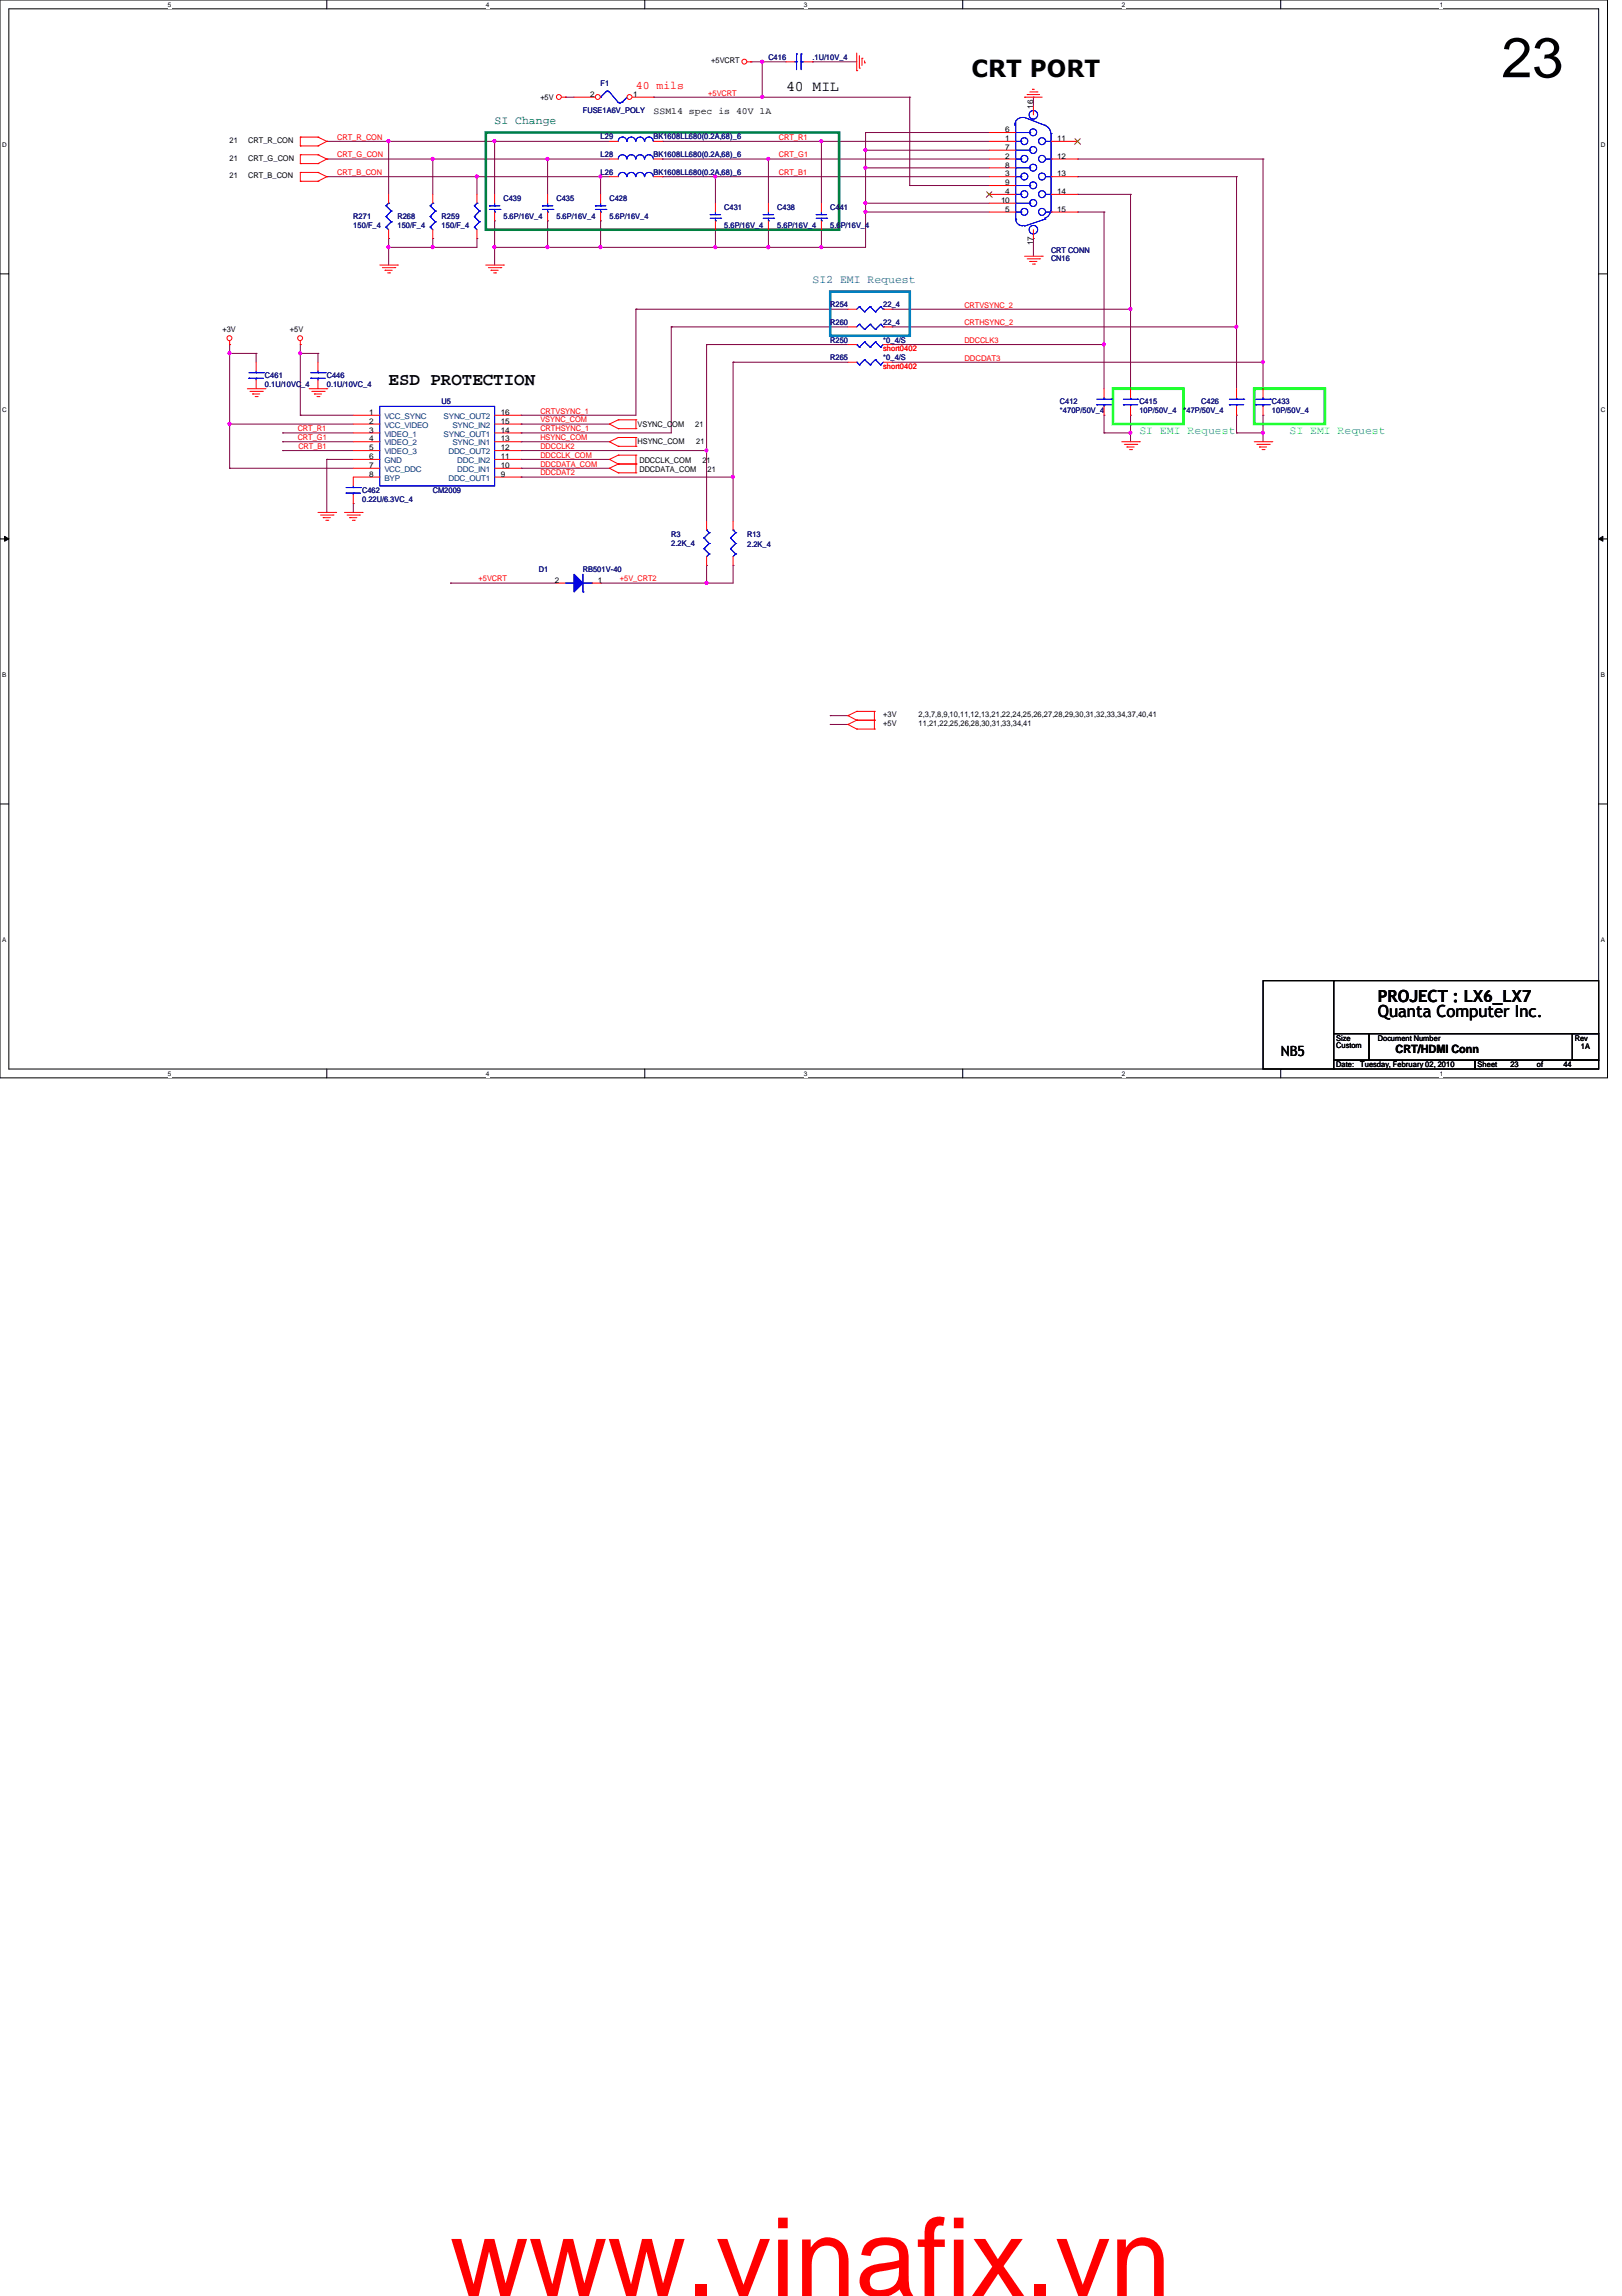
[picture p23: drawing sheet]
<svg xmlns="http://www.w3.org/2000/svg" width="210mm" height="297mm" viewBox="0 0 210 297" stroke-linecap="round" stroke-linejoin="round" font-family="sans-serif">
<defs><g id="words">
<text font-size="14.1" fill="#f00" x="58.2" y="297">www.vinafix.vn</text>
<text font-size="7.3" x="194.3" y="10">23</text>
<text font-size="3" x="125.7" y="9.9">CRT PORT</text>
<text font-size="2.3" x="50.3" y="49.9">ESD PROTECTION</text>
<g font-size="2.2">
<text x="178.3" y="131.6">Quanta Computer Inc.</text>
<text x="178.3" y="129.6">PROJECT : LX6_LX7</text>
</g>
<text font-size="1.9" x="101.7" y="11.8">40 MIL</text>
<text font-size="1.8" x="165.7" y="136.7">NB5</text>
<text font-size="1.5" fill="#f00" x="82.3" y="11.5">40 mils</text>
<text font-size="1.5" fill="#008040" x="64" y="16.1">SI Change</text>
<text font-size="1.5" fill="#0080c0" x="105.2" y="36.7">SI2 EMI Request</text>
<g font-size="1.5" fill="#00ff80">
<text x="147.4" y="56.1">SI EMI Request</text>
<text x="166.9" y="56.1">SI EMI Request</text>
</g>
<text font-size="1.5" x="180.6" y="136.2">CRT/HDMI Conn</text>
<text font-size="1.2" x="84.6" y="14.7">SSM14 spec is 40V 1A</text>
<g font-size="1" fill="#000080">
<text x="77.7" y="11.2">F1</text>
<text x="99.4" y="7.7">C416</text>
<text x="105.2" y="7.7">.1U/10V_4</text>
<text x="75.4" y="14.6">FUSE1A6V_POLY</text>
<text x="77.7" y="22.6">L26</text>
<text x="77.7" y="18">L29</text>
<text x="77.7" y="20.3">L28</text>
<text x="84.6" y="22.6">BK1608LL680(0.2A,68)_6</text>
<text x="84.6" y="18">BK1608LL680(0.2A,68)_6</text>
<text x="84.6" y="20.3">BK1608LL680(0.2A,68)_6</text>
<text x="45.7" y="28.3">R271</text>
<text x="45.7" y="29.5">150/F_4</text>
<text x="51.4" y="28.3">R268</text>
<text x="51.4" y="29.5">150/F_4</text>
<text x="57.1" y="28.3">R259</text>
<text x="57.1" y="29.5">150/F_4</text>
<text x="65.2" y="26">C439</text>
<text x="65.2" y="28.3">5.6P/16V_4</text>
<text x="72" y="26">C435</text>
<text x="72" y="28.3">5.6P/16V_4</text>
<text x="78.9" y="26">C428</text>
<text x="78.9" y="28.3">5.6P/16V_4</text>
<text x="93.7" y="27.2">C431</text>
<text x="93.7" y="29.5">5.6P/16V_4</text>
<text x="100.6" y="27.2">C438</text>
<text x="100.6" y="29.5">5.6P/16V_4</text>
<text x="107.4" y="27.2">C441</text>
<text x="107.4" y="29.5">5.6P/16V_4</text>
<text x="136" y="33.8">CN16</text>
<text x="136" y="32.7">CRT CONN</text>
<text x="107.4" y="39.8">R254</text>
<text x="114.3" y="39.8">22_4</text>
<text x="107.4" y="44.3">R250</text>
<text x="107.4" y="42">R260</text>
<text x="107.4" y="46.6">R265</text>
<text x="114.3" y="44.3">*0_4/S</text>
<text x="114.3" y="42">22_4</text>
<text x="114.3" y="46.6">*0_4/S</text>
<text x="34.3" y="48.9">C461</text>
<text x="34.3" y="50">0.1U/10VC_4</text>
<text x="42.3" y="48.9">C446</text>
<text x="42.3" y="50">0.1U/10VC_4</text>
<text x="57.1" y="52.3">U5</text>
<text x="137.2" y="52.3">C412</text>
<text x="137.2" y="53.5">*470P/50V_4</text>
<text x="147.4" y="52.3">C415</text>
<text x="147.4" y="53.5">10P/50V_4</text>
<text x="153.2" y="53.5">*47P/50V_4</text>
<text x="155.4" y="52.3">C426</text>
<text x="164.6" y="52.3">C433</text>
<text x="164.6" y="53.5">10P/50V_4</text>
<text x="46.9" y="63.8">C462</text>
<text x="46.9" y="64.9">0.22U/6.3VC_4</text>
<text x="56" y="63.8">CM2009</text>
<text x="86.9" y="69.5">R3</text>
<text x="86.9" y="70.6">2.2K_4</text>
<text x="96.7" y="69.5">R13</text>
<text x="96.7" y="70.8">2.2K_4</text>
<text x="69.7" y="74">D1</text>
<text x="75.4" y="74">RB501V-40</text>
</g>
<g font-size="1">
<text x="92" y="8.2">+5VCRT</text>
<text x="69.9" y="12.9">+5V</text>
<text x="76.4" y="12.5">2</text>
<text x="82" y="12.5">1</text>
<text x="130.1" y="17.1">6</text>
<text x="133.7" y="14.1" transform="rotate(-90 133.7 14.1)">16</text>
<text x="29.7" y="18.5">21</text>
<text x="29.7" y="20.8">21</text>
<text x="29.7" y="23.1">21</text>
<text x="32.1" y="18.5">CRT_R_CON</text>
<text x="32.1" y="20.8">CRT_G_CON</text>
<text x="32.1" y="23.1">CRT_B_CON</text>
<text x="130.1" y="18.2">1</text>
<text x="130.1" y="20.5">2</text>
<text x="130.1" y="22.8">3</text>
<text x="130.1" y="19.4">7</text>
<text x="130.1" y="21.7">8</text>
<text x="130.1" y="24">9</text>
<text x="136.8" y="22.8">13</text>
<text x="136.8" y="20.5">12</text>
<text x="136.8" y="18.2">11</text>
<text x="129.5" y="26.2">10</text>
<text x="130.1" y="25.1">4</text>
<text x="130.1" y="27.4">5</text>
<text x="136.8" y="27.4">15</text>
<text x="136.8" y="25.1">14</text>
<text x="133.7" y="31.7" transform="rotate(-90 133.7 31.7)">17</text>
<text x="28.8" y="43">+3V</text>
<text x="37.5" y="43">+5V</text>
<text x="47.8" y="53.7">1</text>
<text x="64.8" y="53.7">16</text>
<text x="47.8" y="54.8">2</text>
<text x="47.8" y="56">3</text>
<text x="47.8" y="57.1">4</text>
<text x="47.8" y="58.3">5</text>
<text x="47.8" y="59.4">6</text>
<text x="64.8" y="59.4">11</text>
<text x="64.8" y="58.3">12</text>
<text x="64.8" y="57.1">13</text>
<text x="64.8" y="56">14</text>
<text x="64.8" y="54.8">15</text>
<text x="82.5" y="57.5">HSYNC_COM</text>
<text x="82.5" y="55.3">VSYNC_COM</text>
<text x="82.8" y="59.9">DDCCLK_COM</text>
<text x="90" y="55.3">21</text>
<text x="90.1" y="57.5">21</text>
<text x="90.9" y="59.9">21</text>
<text x="47.8" y="60.5">7</text>
<text x="47.8" y="61.7">8</text>
<text x="64.8" y="61.7">9</text>
<text x="64.8" y="60.5">10</text>
<text x="82.8" y="61">DDCDATA_COM</text>
<text x="91.6" y="61">21</text>
<text x="71.8" y="75.4">2</text>
<text x="77.4" y="75.4">1</text>
<text x="114.3" y="92.8">+3V</text>
<text x="114.3" y="93.9">+5V</text>
<text x="118.9" y="92.8">2,3,7,8,9,10,11,12,13,21,22,24,25,26,27,28,29,30,31,32,33,34,37,40,41</text>
<text x="118.9" y="93.9">11,21,22,25,26,28,30,31,33,34,41</text>
<text x="172.9" y="134.6">Size</text>
<text x="172.9" y="135.6">Custom</text>
<text x="178.3" y="134.6">Document Number</text>
<text x="203.8" y="134.6">Rev</text>
<text x="204.6" y="135.8">1A</text>
<text x="172.9" y="138">Date:</text>
<text x="176" y="138">Tuesday, February 02, 2010</text>
<text x="191.2" y="138">Sheet</text>
<text x="195.5" y="138">23</text>
<text x="198.9" y="138">of</text>
<text x="202.3" y="138">44</text>
</g>
<g font-size="1" fill="#f00">
<text x="91.7" y="12.4">+5VCRT</text>
<text x="43.6" y="18.1">CRT_R_CON</text>
<text x="43.6" y="20.4">CRT_G_CON</text>
<text x="43.6" y="22.6">CRT_B_CON</text>
<text x="100.8" y="20.4">CRT_G1</text>
<text x="100.8" y="22.6">CRT_B1</text>
<text x="100.8" y="18.1">CRT_R1</text>
<text x="124.8" y="39.8">CRTVSYNC_2</text>
<text x="114.3" y="45.5">short0402</text>
<text x="114.3" y="47.8">short0402</text>
<text x="124.8" y="42.1">CRTHSYNC_2</text>
<text x="124.8" y="44.4">DDCCLK3</text>
<text x="124.8" y="46.7">DDCDAT3</text>
<text x="69.9" y="53.5">CRTVSYNC_1</text>
<text x="38.5" y="55.8">CRT_R1</text>
<text x="38.5" y="56.9">CRT_G1</text>
<text x="38.6" y="58.1">CRT_B1</text>
<text x="69.9" y="54.7">VSYNC_COM</text>
<text x="69.9" y="56.9">HSYNC_COM</text>
<text x="69.9" y="58.1">DDCCLK2</text>
<text x="69.9" y="55.8">CRTHSYNC_1</text>
<text x="69.9" y="59.2">DDCCLK_COM</text>
<text x="69.9" y="61.5">DDCDAT2</text>
<text x="69.9" y="60.4">DDCDATA_COM</text>
<text x="61.9" y="75.2">+5VCRT</text>
<text x="80.2" y="75.2">+5V_CRT2</text>
</g>
<g font-size="1" fill="#004080">
<text x="49.7" y="54.2">VCC_SYNC</text>
<text x="49.7" y="55.3">VCC_VIDEO</text>
<text x="49.7" y="56.5">VIDEO_1</text>
<text x="49.7" y="57.6">VIDEO_2</text>
<text x="49.7" y="58.8">VIDEO_3</text>
<text x="49.7" y="59.9">GND</text>
<text x="57.4" y="56.5">SYNC_OUT1</text>
<text x="57.4" y="54.2">SYNC_OUT2</text>
<text x="58" y="58.8">DDC_OUT2</text>
<text x="58.5" y="57.6">SYNC_IN1</text>
<text x="58.5" y="55.3">SYNC_IN2</text>
<text x="59.2" y="59.9">DDC_IN2</text>
<text x="49.7" y="61">VCC_DDC</text>
<text x="49.7" y="62.2">BYP</text>
<text x="58" y="62.2">DDC_OUT1</text>
<text x="59.2" y="61">DDC_IN1</text>
</g>
<g font-size=".8">
<text x="21.7" y=".9">5</text>
<text x="62.9" y=".9">4</text>
<text x="104" y=".9">3</text>
<text x="145.2" y=".9">2</text>
<text x="186.3" y=".9">1</text>
<text x=".3" y="19.1">D</text>
<text x="207.2" y="19.1">D</text>
<text x=".3" y="53.3">C</text>
<text x="207.2" y="53.3">C</text>
<text x=".3" y="87.6">B</text>
<text x="207.2" y="87.6">B</text>
<text x=".3" y="121.9">A</text>
<text x="207.2" y="121.9">A</text>
<text x="21.7" y="139.2">5</text>
<text x="62.9" y="139.2">4</text>
<text x="104" y="139.2">3</text>
<text x="145.2" y="139.2">2</text>
<text x="186.3" y="139.2">1</text>
</g>
</g></defs>
<path d="M0 0h208v139.4h-208zM1.1 1.1h205.8v137.2h-205.8z" fill="none" stroke="#000" stroke-width=".13"/>
<g fill="#fff">
<path d="M21.7 .1h.5v1h-.5z"/>
<path d="M21.7 138.4h.5v1h-.5z"/>
</g>
<path d="M42.3 0v1.1M42.3 138.3v1.1" fill="none" stroke="#000" stroke-width=".13"/>
<g fill="#fff">
<path d="M62.9 .1h.4v1h-.4z"/>
<path d="M62.9 138.4h.4v1h-.4z"/>
</g>
<path d="M83.4 0v1.1M83.4 138.3v1.1" fill="none" stroke="#000" stroke-width=".13"/>
<g fill="#fff">
<path d="M104 .1h.5v1h-.5z"/>
<path d="M104 138.4h.5v1h-.5z"/>
</g>
<path d="M124.6 0v1.1M124.6 138.3v1.1" fill="none" stroke="#000" stroke-width=".13"/>
<g fill="#fff">
<path d="M145.2 .1h.4v1h-.4z"/>
<path d="M145.2 138.4h.4v1h-.4z"/>
</g>
<path d="M165.7 0v1.1M165.7 138.3v1.1" fill="none" stroke="#000" stroke-width=".13"/>
<g fill="#fff">
<path d="M186.3 .1h.5v1h-.5z"/>
<path d="M186.3 138.4h.5v1h-.5z"/>
<path d="M.3 18.3h.6v.9h-.6z"/>
<path d="M207.2 18.3h.6v.9h-.6z"/>
<path d="M.3 52.6h.6v.9h-.6z"/>
<path d="M207.2 52.6h.6v.9h-.6z"/>
</g>
<path d="M0 35.4h1.1M206.9 35.4h1.1" fill="none" stroke="#000" stroke-width=".13"/>
<g fill="#fff">
<path d="M.3 86.9h.5v.9h-.5z"/>
<path d="M207.2 86.9h.5v.9h-.5z"/>
</g>
<path d="M0 69.7h1.1M.6 69.4l.5 .3-.5 .3zM206.9 69.7l.5-.3v.6zM206.9 69.7h1.1" fill="none" stroke="#000" stroke-width=".13"/>
<path d="M.6 69.4l.5 .3-.5 .3zM206.9 69.7l.5-.3v.6z" fill="#000"/>
<g fill="#fff">
<path d="M.3 121.2h.5v.9h-.5z"/>
<path d="M207.2 121.2h.5v.9h-.5z"/>
</g>
<path d="M0 104h1.1M206.9 104h1.1" fill="none" stroke="#000" stroke-width=".13"/>
<path d="M105.2 8h.1M105.2 8h5.7M133.7 12.6h.1M133.7 12.6v1.1M64 32h.1M64 32v2.3M92.6 22.9h.1M92.6 22.9v3.4M160 42.3h.1M160 42.3v8" fill="none" stroke="#800040" stroke-width=".13"/>
<path d="M63.8 31.8h.3v.3l-.1 .1-.2-.1z" fill-rule="evenodd" fill="#f0f"/>
<path d="M63.8 31.8h.3v.3l-.1 .1-.2-.1z" fill="none" stroke="#f0f" stroke-width=".13"/>
<path d="M163.4 46.9h.1M163.4 46.9v3.4" fill="none" stroke="#800040" stroke-width=".13"/>
<path d="M163.3 46.7h.3v.3h-.2h-.1z" fill-rule="evenodd" fill="#f0f"/>
<path d="M163.3 46.7h.3v.3h-.2h-.1z" fill="none" stroke="#f0f" stroke-width=".13"/>
<path d="M106.3 18.3h.1M106.3 18.3v8M117.7 12.6h.1M117.7 12.6v11.4M139.4 27.4h.1M139.4 27.4h3.5M146.3 40h.1M146.3 40v10.3" fill="none" stroke="#800040" stroke-width=".13"/>
<path d="M106.1 18.1h.3v.3l-.1 .1-.2-.1z" fill-rule="evenodd" fill="#f0f"/>
<path d="M106.1 18.1h.3v.3l-.1 .1-.2-.1z" fill="none" stroke="#f0f" stroke-width=".13"/>
<path d="M73.2 12.6h.1M73.2 12.6h1.1M98.6 8h.1M98.6 8v4.6" fill="none" stroke="#800040" stroke-width=".13"/>
<path d="M98.5 12.4h.3v.1v.2h-.2h-.1z" fill-rule="evenodd" fill="#f0f"/>
<path d="M98.5 12.4h.3v.1v.2h-.2h-.1z" fill="none" stroke="#f0f" stroke-width=".13"/>
<path d="M98.5 7.8h.3v.2v.1l-.2 .1-.1-.1z" fill-rule="evenodd" fill="#f0f"/>
<path d="M98.5 7.8h.3v.2v.1l-.2 .1-.1-.1z" fill="none" stroke="#f0f" stroke-width=".13"/>
<path d="M42.3 18.3h.1M42.3 18.3h8M98.6 12.6h.1M98.6 12.6h19.1M106.3 18.3h.1M106.3 18.3h21.7M142.9 44.6h.1M142.9 44.6v5.7M94.9 73.2h.1M94.9 73.2v2.2" fill="none" stroke="#800040" stroke-width=".13"/>
<path d="M142.7 44.4h.3v.3h-.2h-.1z" fill-rule="evenodd" fill="#f0f"/>
<path d="M142.7 44.4h.3v.3h-.2h-.1z" fill="none" stroke="#f0f" stroke-width=".13"/>
<g fill="none" stroke="#800040" stroke-width=".13">
<path d="M97.2 8h.1M97.2 8h1.4M56 20.6h.1M56 20.6h14.9M99.4 20.6h.1M99.4 20.6v5.7M133.7 30.9h.1M133.7 30.9v2.2M139.4 25.1h.1M139.4 22.9h.1M139.4 20.6h.1M139.4 25.1h6.9"/>
<path d="M139.4 22.9h20.6M139.4 20.6h24M91.4 75.4h.1M91.4 75.4h3.5"/>
</g>
<path d="M70.7 20.4h.3v.3h-.2h-.1z" fill-rule="evenodd" fill="#f0f"/>
<path d="M70.7 20.4h.3v.3h-.2h-.1z" fill="none" stroke="#f0f" stroke-width=".13"/>
<path d="M55.8 20.4h.3v.3h-.1h-.2z" fill-rule="evenodd" fill="#f0f"/>
<path d="M55.8 20.4h.3v.3h-.1h-.2z" fill="none" stroke="#f0f" stroke-width=".13"/>
<path d="M98.6 8h.1M98.6 8h3.1M91.4 73.2h.1M91.4 73.2v2.2" fill="none" stroke="#800040" stroke-width=".13"/>
<path d="M91.3 75.3h.3v.2l-.2 .1-.1-.1z" fill-rule="evenodd" fill="#f0f"/>
<path d="M91.3 75.3h.3v.2l-.2 .1-.1-.1z" fill="none" stroke="#f0f" stroke-width=".13"/>
<path d="M99.4 20.6h.1M99.4 20.6h28.6M117.7 24h.1M117.7 24h10.3" fill="none" stroke="#800040" stroke-width=".13"/>
<path d="M99.3 20.4h.3v.3h-.2h-.1z" fill-rule="evenodd" fill="#f0f"/>
<path d="M99.3 20.4h.3v.3h-.2h-.1z" fill="none" stroke="#f0f" stroke-width=".13"/>
<path d="M64 18.3h.1M64 18.3v6.8M92.6 22.9h.1M92.6 22.9h35.4" fill="none" stroke="#800040" stroke-width=".13"/>
<path d="M92.4 22.7h.3v.3h-.2h-.1z" fill-rule="evenodd" fill="#f0f"/>
<path d="M92.4 22.7h.3v.3h-.2h-.1z" fill="none" stroke="#f0f" stroke-width=".13"/>
<path d="M50.3 18.3h.1M50.3 18.3v6.8M50.3 30.9h.1M50.3 30.9v1.1M56 30.9h.1M56 30.9v1.1M146.3 56h.1M146.3 56v1.1" fill="none" stroke="#800040" stroke-width=".13"/>
<path d="M146.1 55.8h.3v.3l-.1 .1-.2-.1z" fill-rule="evenodd" fill="#f0f"/>
<path d="M146.1 55.8h.3v.3l-.1 .1-.2-.1z" fill="none" stroke="#f0f" stroke-width=".13"/>
<path d="M112 19.4h.1M112 19.4v2.3" fill="none" stroke="#800040" stroke-width=".13"/>
<path d="M111.9 19.3h.2v.2l-.1 .1-.1-.1z" fill-rule="evenodd" fill="#f0f"/>
<path d="M111.9 19.3h.2v.2l-.1 .1-.1-.1z" fill="none" stroke="#f0f" stroke-width=".13"/>
<path d="M84.6 12.6h.1M84.6 12.6h14M106.3 32h.1M112 27.4h.1M112 27.4v4.6h-5.7M58.3 75.4h.1M58.3 75.4h13.7" fill="none" stroke="#800040" stroke-width=".13"/>
<path d="M106.1 31.8h.3v.3l-.1 .1-.2-.1z" fill-rule="evenodd" fill="#f0f"/>
<path d="M106.1 31.8h.3v.3l-.1 .1-.2-.1z" fill="none" stroke="#f0f" stroke-width=".13"/>
<path d="M163.4 56h.1M163.4 56v1.1" fill="none" stroke="#800040" stroke-width=".13"/>
<path d="M163.3 55.8h.3v.3l-.2 .1-.1-.1z" fill-rule="evenodd" fill="#f0f"/>
<path d="M163.3 55.8h.3v.3l-.2 .1-.1-.1z" fill="none" stroke="#f0f" stroke-width=".13"/>
<path d="M112 17.1h.1M112 17.1h16M61.7 30.9h.1M61.7 30.9v1.1M92.6 32h.1M92.6 32h6.8M146.3 53.7h.1M146.3 53.7v2.3" fill="none" stroke="#800040" stroke-width=".13"/>
<path d="M99.3 31.8h.3v.3l-.2 .1-.1-.1z" fill-rule="evenodd" fill="#f0f"/>
<path d="M99.3 31.8h.3v.3l-.2 .1-.1-.1z" fill="none" stroke="#f0f" stroke-width=".13"/>
<path d="M92.4 31.8h.3v.3l-.2 .1-.1-.1z" fill-rule="evenodd" fill="#f0f"/>
<path d="M92.4 31.8h.3v.3l-.2 .1-.1-.1z" fill="none" stroke="#f0f" stroke-width=".13"/>
<path d="M56 32h.1M56 32h5.7M70.9 28.6h.1M70.9 28.6v3.4M106.3 29.7h.1M106.3 29.7v2.3M112 26.3h.1M112 21.7h.1M112 26.3h16M112 21.7h16M160 53.7h.1M160 53.7v2.3" fill="none" stroke="#800040" stroke-width=".13"/>
<path d="M55.8 31.8h.3v.3l-.1 .1-.2-.1z" fill-rule="evenodd" fill="#f0f"/>
<path d="M55.8 31.8h.3v.3l-.1 .1-.2-.1z" fill="none" stroke="#f0f" stroke-width=".13"/>
<path d="M112 27.4h.1M112 27.4h16M160 56h.1M160 56h3.4" fill="none" stroke="#800040" stroke-width=".13"/>
<path d="M111.9 27.3h.2v.2l-.1 .1-.1-.1z" fill-rule="evenodd" fill="#f0f"/>
<path d="M111.9 27.3h.2v.2l-.1 .1-.1-.1z" fill="none" stroke="#f0f" stroke-width=".13"/>
<path d="M112 17.1h.1M112 17.1v2.3M50.3 32h.1M50.3 32v2.3M77.7 28.6h.1M77.7 28.6v3.4M92.6 29.7h.1M92.6 29.7v2.3M99.4 29.7h.1M99.4 29.7v2.3M112 21.7h.1M112 21.7v4.6" fill="none" stroke="#800040" stroke-width=".13"/>
<path d="M111.9 21.6h.2v.2l-.1 .1-.1-.1z" fill-rule="evenodd" fill="#f0f"/>
<path d="M111.9 21.6h.2v.2l-.1 .1-.1-.1z" fill="none" stroke="#f0f" stroke-width=".13"/>
<path d="M112 19.4h.1M112 19.4h16M77.7 32h.1M77.7 32h14.9" fill="none" stroke="#800040" stroke-width=".13"/>
<path d="M77.6 31.8h.2v.3l-.1 .1-.1-.1z" fill-rule="evenodd" fill="#f0f"/>
<path d="M77.6 31.8h.2v.3l-.1 .1-.1-.1z" fill="none" stroke="#f0f" stroke-width=".13"/>
<path d="M50.3 18.3h.1M50.3 18.3h13.7M42.3 20.6h.1M42.3 20.6h13.7M56 20.6h.1M56 20.6v4.5M70.9 20.6h.1M70.9 20.6v4.5" fill="none" stroke="#800040" stroke-width=".13"/>
<path d="M63.8 18.1h.3v.3l-.1 .1-.2-.1z" fill-rule="evenodd" fill="#f0f"/>
<path d="M63.8 18.1h.3v.3l-.1 .1-.2-.1z" fill="none" stroke="#f0f" stroke-width=".13"/>
<path d="M50.1 18.1h.3v.3l-.2 .1-.1-.1z" fill-rule="evenodd" fill="#f0f"/>
<path d="M50.1 18.1h.3v.3l-.2 .1-.1-.1z" fill="none" stroke="#f0f" stroke-width=".13"/>
<path d="M61.7 22.9h.1M61.7 22.9h16M77.7 22.9h.1M77.7 22.9v2.2" fill="none" stroke="#800040" stroke-width=".13"/>
<path d="M77.6 22.7h.2v.3h-.1h-.1z" fill-rule="evenodd" fill="#f0f"/>
<path d="M77.6 22.7h.2v.3h-.1h-.1z" fill="none" stroke="#f0f" stroke-width=".13"/>
<path d="M61.6 22.7h.2v.3h-.1h-.1z" fill-rule="evenodd" fill="#f0f"/>
<path d="M61.6 22.7h.2v.3h-.1h-.1z" fill="none" stroke="#f0f" stroke-width=".13"/>
<path d="M42.3 22.9h.1M42.3 22.9h19.4M50.3 32h.1M50.3 32h5.7M61.7 22.9h.1M61.7 22.9v2.2" fill="none" stroke="#800040" stroke-width=".13"/>
<path d="M50.1 31.8h.3v.3l-.2 .1-.1-.1z" fill-rule="evenodd" fill="#f0f"/>
<path d="M50.1 31.8h.3v.3l-.2 .1-.1-.1z" fill="none" stroke="#f0f" stroke-width=".13"/>
<path d="M64 18.3h.1M64 18.3h14.9M64 32h.1M64 32h13.7M70.9 20.6h.1M70.9 32h.1M70.9 20.6h8M77.7 22.9h.1M77.7 22.9h1.2" fill="none" stroke="#800040" stroke-width=".13"/>
<path d="M70.7 31.8h.3v.3l-.2 .1-.1-.1z" fill-rule="evenodd" fill="#f0f"/>
<path d="M70.7 31.8h.3v.3l-.2 .1-.1-.1z" fill="none" stroke="#f0f" stroke-width=".13"/>
<path d="M64 28.6h.1M64 28.6v3.4M115.4 42.3h.1M115.4 42.3h44.6" fill="none" stroke="#800040" stroke-width=".13"/>
<path d="M159.9 42.1h.2v.3l-.1 .1-.1-.1z" fill-rule="evenodd" fill="#f0f"/>
<path d="M159.9 42.1h.2v.3l-.1 .1-.1-.1z" fill="none" stroke="#f0f" stroke-width=".13"/>
<path d="M115.4 40h.1M115.4 40h30.9" fill="none" stroke="#800040" stroke-width=".13"/>
<path d="M146.1 39.8h.3v.3l-.1 .1-.2-.1z" fill-rule="evenodd" fill="#f0f"/>
<path d="M146.1 39.8h.3v.3l-.1 .1-.2-.1z" fill="none" stroke="#f0f" stroke-width=".13"/>
<path d="M112 26.3h.1M112 26.3v1.1M160 22.9h.1M160 22.9v19.4M142.9 53.7h.1M142.9 53.7v2.3M163.4 53.7h.1M163.4 53.7v2.3" fill="none" stroke="#800040" stroke-width=".13"/>
<path d="M111.9 26.1h.2v.3l-.1 .1-.1-.1z" fill-rule="evenodd" fill="#f0f"/>
<path d="M111.9 26.1h.2v.3l-.1 .1-.1-.1z" fill="none" stroke="#f0f" stroke-width=".13"/>
<path d="M85.7 18.3h.1M85.7 18.3h20.6M85.7 20.6h.1M85.7 22.9h.1M85.7 20.6h13.7M85.7 22.9h6.9M99.4 32h.1M99.4 32h6.9M146.3 25.1h.1M146.3 25.1v14.9M77.7 75.4h.1M77.7 75.4h13.7" fill="none" stroke="#800040" stroke-width=".13"/>
<path d="M99.3 31.8h.3v.3l-.2 .1-.1-.1z" fill-rule="evenodd" fill="#f0f"/>
<path d="M99.3 31.8h.3v.3l-.2 .1-.1-.1z" fill="none" stroke="#f0f" stroke-width=".13"/>
<g fill="none" stroke="#800040" stroke-width=".13">
<path d="M142.9 27.4h.1M142.9 27.4v17.2h-27.5M163.4 20.6h.1M163.4 20.6v26.3h-48M38.9 45.7h.1M38.9 44.6h.1M38.9 45.7h2.2M38.9 44.6v9.1M41.1 45.7h.1M41.1 45.7v1.2M115.4 44.6h.1M115.4 46.9h.1"/>
<path d="M142.9 56h.1M142.9 56h3.4"/>
</g>
<path d="M38.7 45.6h.3v.2l-.2 .1-.1-.1z" fill-rule="evenodd" fill="#f0f"/>
<path d="M38.7 45.6h.3v.2l-.2 .1-.1-.1z" fill="none" stroke="#f0f" stroke-width=".13"/>
<path d="M29.7 45.7h.1M29.7 54.9h.1M29.7 45.7h3.4M29.7 54.9v5.7M33.1 45.7h.1M33.1 45.7v1.2M38.9 53.7h.1M38.9 53.7h6.8" fill="none" stroke="#800040" stroke-width=".13"/>
<path d="M29.6 54.7h.2v.3h-.1h-.1z" fill-rule="evenodd" fill="#f0f"/>
<path d="M29.6 54.7h.2v.3h-.1h-.1z" fill="none" stroke="#f0f" stroke-width=".13"/>
<g fill="none" stroke="#800040" stroke-width=".13">
<path d="M29.7 54.9h.1M29.7 45.7h.1M29.7 54.9h16M29.7 45.7v9.2M36.6 56h.1M36.6 57.1h.1M36.6 58.3h.1M36.6 57.1h9.1M36.6 56h9.1M36.6 58.3h9.1M42.3 59.4h.1M42.3 59.4h3.4"/>
<path d="M42.3 59.4v6.9M67.4 54.9h.1M67.4 57.1h.1M67.4 54.9h11.5M67.4 57.1h11.5M29.7 60.6h.1M29.7 60.6h16M45.7 65.2h.1M45.7 65.2v1.1"/>
</g>
<path d="M29.6 45.6h.2v.2l-.1 .1-.1-.1z" fill-rule="evenodd" fill="#f0f"/>
<path d="M29.6 45.6h.2v.2l-.1 .1-.1-.1z" fill="none" stroke="#f0f" stroke-width=".13"/>
<path d="M29.7 44.6h.1M29.7 44.6v1.1M67.4 58.3h.1M67.4 58.3h24M67.4 61.7h.1M67.4 61.7h27.5M94.9 61.7h.1M94.9 61.7v5.7" fill="none" stroke="#800040" stroke-width=".13"/>
<path d="M94.7 61.6h.3v.2l-.2 .1-.1-.1z" fill-rule="evenodd" fill="#f0f"/>
<path d="M94.7 61.6h.3v.2l-.2 .1-.1-.1z" fill="none" stroke="#f0f" stroke-width=".13"/>
<path d="M67.4 53.7h.1M82.3 40h.1M82.3 40v13.7h-14.9M91.4 58.3h.1M91.4 58.3v9.1" fill="none" stroke="#800040" stroke-width=".13"/>
<path d="M91.3 58.1h.3v.3l-.2 .1-.1-.1z" fill-rule="evenodd" fill="#f0f"/>
<path d="M91.3 58.1h.3v.3l-.2 .1-.1-.1z" fill="none" stroke="#f0f" stroke-width=".13"/>
<g fill="none" stroke="#800040" stroke-width=".13">
<path d="M67.4 56h.1M67.4 59.4h.1M67.4 59.4h11.5M82.3 40h.1M82.3 40h27.4M86.9 42.3h.1M86.9 42.3v13.7h-19.5M86.9 42.3h22.8M91.4 44.6h.1M91.4 44.6v13.7M91.4 44.6h18.3M94.9 46.9h.1"/>
<path d="M94.9 46.9v14.8M94.9 46.9h14.8M67.4 60.6h.1M67.4 60.6h11.5M107.4 92.6h.1M107.4 93.7h.1M107.4 92.6h2.3M107.4 93.7h2.3"/>
</g>
<g fill="none" stroke="#f00" stroke-width=".13">
<path d="M38.9 17.7h.1M38.9 18.9h.1M38.9 18.9h2.2M38.9 17.7h2.2M38.9 17.7v1.2M41.1 18.9h.1M41.1 17.7h.1M41.1 17.7l1.2 .6M42.3 18.3h.1M42.3 18.3l-1.2 .6M72.7 12.6h.5M73.2 12.6h.1"/>
<path d="M96.7 8h.5M97.2 8h.1M101.7 8h1.2M104 8h1.2M110.9 9.1h.1M110.9 6.9v2.2M111.2 8.8h.1M111.2 7.2v1.6M111.5 7.5h.1M111.5 7.5v1M111.9 8.1h.1M111.9 7.9v.2"/>
<path d="M132.6 12.6h.1M132.6 12.6h2.3M132.9 12.2h.1M132.9 12.2h1.6M133.3 11.9h.9M133.6 11.6h.1M133.6 11.6h.3M134.2 11.9h.1M38.9 20h.1M38.9 21.2h.1M38.9 22.3h.1M38.9 23.5h.1"/>
<path d="M38.9 20v1.2M38.9 22.3v1.2M38.9 21.2h2.2M38.9 20h2.2M38.9 23.5h2.2M38.9 22.3h2.2M41.1 21.2h.1M41.1 20h.1M41.1 23.5h.1M41.1 22.3h.1M41.1 20l1.2 .6M41.1 22.3l1.2 .6"/>
<path d="M42.3 20.6h.1M42.3 22.9h.1M42.3 20.6l-1.2 .6M42.3 22.9l-1.2 .6M49.1 34.3h2.3M49.5 34.6h1.6M49.8 35h.1M49.8 35h1M50.2 35.3h.2M50.3 25.1v1.2M50.3 29.7v1.2M50.4 35.3h.1"/>
<path d="M51.1 34.6h.1M51.4 34.3h.1M56 25.1v1.2M56 29.7v1.2M61.7 25.1v1.2M61.7 29.7v1.2M62.9 34.3h2.3M63.2 34.6h1.6M63.5 35h.1M63.5 35h1M63.9 35.3h.2M64.1 35.3h.1"/>
<path d="M64.8 34.6h.1M65.2 34.3h.1M92.6 26.3v1.1M92.6 28.6v1.1M99.4 26.3v1.1M99.4 28.6v1.1M106.3 26.3v1.1M106.3 28.6v1.1M132.6 33.1h2.3M132.9 33.5h1.6M133.3 33.8h.1M133.3 33.8h.9"/>
<path d="M133.6 34.2h.3M133.9 34.2h.1M134.5 33.5h.1M134.9 33.1h.1M29.7 44.6h.1M29.7 44.1v.5M32 50.3h2.3M32.3 50.6h1.7M32.7 51h.1M32.7 51h.9M33 51.3h.3M33.3 51.3h.1"/>
<path d="M34 50.6h.1M34.3 50.3h.1M38.9 44.6h.1M38.9 44.1v.5M40 50.3h2.3M40.3 50.6h1.7M40.7 51h.1M40.7 51h.9M41 51.3h.3M41.3 51.3h.1M42 50.6h.1M42.3 50.3h.1"/>
<path d="M78.9 59.4h.1M78.9 57.1h.1M78.9 54.9h.1M78.9 59.4l1.1 .6M78.9 57.1l1.1 .6M78.9 54.9l1.1 .6M80 58.9h.1M80 56.6h.1M80 57.7h.1M80 54.3h.1M80 55.5h.1M80 58.9h2.3"/>
<path d="M80 58.9l-1.1 .5M80 56.6h2.3M80 56.6l-1.1 .5M80 57.7h2.3M80 54.3h2.3M80 54.3l-1.1 .6M80 55.5h2.3M82.3 58.9h.1M82.3 57.7h.1M82.3 56.6h.1M82.3 55.5h.1M82.3 54.3h.1"/>
<path d="M82.3 54.3v1.2M82.3 56.6v1.1M82.3 58.9v2.3M109.7 44.6h1.2M109.7 40h1.2M114.3 44.6h1.1M114.3 40h1.1M145.2 57.1h2.2M145.5 57.5h1.6M145.8 57.8h.1M145.8 57.8h1M146.2 58.2h.2"/>
<path d="M146.4 58.2h.1M147.1 57.5h.1M147.4 57.1h.1M160 50.3v1.1M160 52.6v1.1M162.3 57.1h2.3M162.6 57.5h1.7M163 57.8h.1M163 57.8h.9M163.3 58.2h.3M163.4 50.3v1.1M163.4 52.6v1.1"/>
<path d="M163.6 58.2h.1M164.3 57.5h.1M164.6 57.1h.1M41.1 66.3h2.3M41.5 66.6h1.6M41.8 67h.1M41.8 67h1M42.2 67.3h.2M42.4 67.3h.1M43.1 66.6h.1M43.4 66.3h.1M44.6 66.3h2.3"/>
<path d="M44.9 66.6h1.6M45.3 67h.1M45.3 67h.9M45.6 67.3h.2M45.8 67.3h.1M46.5 66.6h.1M46.9 66.3h.1M78.9 60.6h.1M78.9 60.6l1.1 .6M80 60h.1M80 61.2h.1M80 60h2.3"/>
<path d="M80 60l-1.1 .6M80 61.2h2.3M82.3 60h.1M82.3 61.2h.1M91.4 67.4v1.2M91.4 72v1.2M109.7 92.6h.1M109.7 93.7h.1M109.7 92.6l1.2 .6M109.7 93.7l1.2 .6M110.9 92h.1M110.9 93.2h.1"/>
<path d="M110.9 94.3h.1M110.9 92l-1.2 .6M110.9 92h2.3M110.9 93.2h2.3M110.9 93.2l-1.2 .5M110.9 94.3h2.3M113.2 92h.1M113.2 93.2h.1M113.2 94.3h.1M113.2 92v2.3"/>
<circle cx="72.3" cy="12.5" r=".32"/>
<circle cx="96.3" cy="8" r=".32"/>
<circle cx="29.7" cy="43.7" r=".32"/>
<circle cx="38.8" cy="43.7" r=".32"/>
</g>
<path d="M163.4 126.9h9.2v11.4h-9.2zM172.6 126.9h34.3v6.8h-34.3zM172.6 133.7h4.6v3.5h-4.6zM172.6 137.2h18.3v1.1h-18.3zM177.2 133.7h29.7v3.5h-29.7zM190.9 137.2h16v1.1h-16zM203.5 133.7h3.4v3.5h-3.4z" fill="none" stroke="#000" stroke-width=".13"/>
<path d="M62.9 17.1h45.7v12.6h-45.7z" fill="none" stroke="#008040" stroke-width=".34"/>
<path d="M144 50.3h9.2v4.6h-9.2zM162.3 50.3h9.1v4.6h-9.1z" fill="none" stroke="#0f0" stroke-width=".34"/>
<path d="M107.4 37.7h10.3v5.7h-10.3z" fill="none" stroke="#0080c0" stroke-width=".34"/>
<g fill="none" stroke="#00f" stroke-width=".13">
<path d="M102.9 8h.2M103.1 8h.1M103.1 7h.1M103.1 7v2M103.7 7h.1M103.7 8h.1M103.7 8h.3M103.7 7v2M50 29.4h.1M50 28h.1M50 26.6h.1M50 29.4l.3 .3"/>
<path d="M50 28l.6 .7M50 26.6l.6 .7M50.3 26.3h.1M50.3 26.3l-.3 .3M50.6 28.7h.1M50.6 27.3h.1M50.6 28.7l-.6 .7M50.6 27.3l-.6 .7M55.7 29.4h.1M55.7 28h.1M55.7 26.6h.1M55.7 29.4l.3 .3"/>
<path d="M55.7 28l.6 .7M55.7 26.6l.6 .7M56 26.3h.1M56 26.3l-.3 .3M56.3 28.7h.1M56.3 27.3h.1M56.3 28.7l-.6 .7M56.3 27.3l-.6 .7M61.4 29.4h.1M61.4 28h.1M61.4 26.6h.1M61.4 29.4l.3 .3"/>
<path d="M61.4 28l.7 .7M61.4 26.6l.7 .7M61.7 26.3h.1M61.7 26.3l-.3 .3M62.1 28.7h.1M62.1 27.3h.1M62.1 28.7l-.7 .7M62.1 27.3l-.7 .7M91.9 27.8h.1M91.9 27.8h1.4M91.9 28.2h1.4M92.6 27.8h.1"/>
<path d="M92.6 28.6h.1M92.6 27.4v.4M92.6 28.2v.4M93.3 28.2h.1M98.8 27.8h.1M98.8 27.8h1.3M98.8 28.2h1.3M99.4 27.8h.1M99.4 28.6h.1M99.4 27.4v.4M99.4 28.2v.4M100.1 28.2h.1"/>
<path d="M105.6 27.8h.1M105.6 27.8h1.4M105.6 28.2h1.4M106.3 27.8h.1M106.3 28.6h.1M106.3 27.4v.4M106.3 28.2v.4M107 28.2h.1M111.2 39.7h.1M111.2 39.7l-.3 .3M111.2 39.7l.7 .6M112.6 39.7h.1"/>
<path d="M112.6 39.7l-.7 .6M112.6 39.7l.7 .6M114 39.7h.1M114 39.7l-.7 .6M114 39.7l.3 .3M110.9 44.6h.1M110.9 44.6l.3 .3M111.2 44.9h.1M111.9 44.2h.1M111.9 40.3h.1M111.9 44.2l.7 .7M111.9 44.2l-.7 .7"/>
<path d="M112.6 44.9h.1M113.3 44.2h.1M113.3 40.3h.1M113.3 44.2l.7 .7M113.3 44.2l-.7 .7M114 44.9h.1M114.3 40h.1M114.3 44.6l-.3 .3M159.1 52.4h.1M159.1 52.4h1.9M159.1 51.6h1.9M160 51.6h.1"/>
<path d="M160 52.4h.1M160 51.4v.2M160 52.4v.2M161 51.6h.1M162.5 52.4h.1M162.5 52.4h1.9M162.5 51.6h1.9M163.4 51.6h.1M163.4 52.4h.1M163.4 51.4v.2M163.4 52.4v.2M164.4 51.6h.1"/>
<path d="M91.1 71h.1M91.1 69.6h.1M91.1 71l.7 .7M91.1 69.6l.7 .7M91.4 68.6h.1M91.4 68.6l.4 .3M91.8 71.7h.1M91.8 70.3h.1M91.8 68.9h.1M91.8 71.7l-.4 .3M91.8 70.3l-.7 .7M91.8 68.9l-.7 .7"/>
</g>
<path d="M74.3 74.3l1.1 1.1-1.1 1.2z" fill="#00f"/>
<path d="M73.2 75.4h1.1M74.3 74.3l1.1 1.1-1.1 1.2zM74.3 75.4h.1M75.4 76.6h.1M75.4 74.3v2.3M75.4 75.4h1.2M76.6 75.4h.1" fill="none" stroke="#00f" stroke-width=".13"/>
<path d="M74.3 74.3l1.1 1.1-1.1 1.2z" fill="#00f"/>
<g fill="none" stroke="#00f" stroke-width=".13">
<path d="M77.7 12.6h.1M78.8 11.9l-.1-.1h-.2l-.8 .8M78.9 11.9l1.1 1.4M80 13.3h.1M80.4 13.2a.31 .31 0 0 1-.4 .1M80.5 13.3h.1M81.2 12.6l-.7 .7M131.4 17.1h1.9M131.4 18.3h.7M131.4 19.4h1.9M131.4 15.8v12.6M132.1 18.3h.1"/>
<path d="M132.5 15.2a1.13 1.13 0 0 0-1.2 1M132.6 15.2l2.6 1M133.3 17.1h.1M133.3 19.4h.1M135.2 16.2a1.08 1.08 0 0 1 .8 1M135.2 16.2h.1M135.3 18.3h.1M135.3 18.3h.7M136 17.3h.1M136 17.3v9.9M63.3 26.6h.1M63.3 26.6h1.4"/>
<path d="M63.3 27.1h1.4M64 26.6h.1M64 27.4h.1M64 26.3v.3M64 27.1v.3M64.7 27.1h.1M131.4 28.4h.1M131.4 28.4a.85 .85 0 0 0 1.1 .8M131.4 20.6h.7M131.4 21.7h1.9M131.4 22.9h.7M131.4 25.1h.7"/>
<path d="M131.4 26.3h1.9M131.4 27.4h.7M131.4 24h1.9M132.1 20.6h.1M132.1 22.9h.1M132.1 25.1h.1M132.1 27.4h.1M133.3 21.7h.1M133.3 26.3h.1M133.3 24h.1M135.2 28.4h.1M135.2 28.4l-2.6 .9"/>
<path d="M135.3 25.1h.1M135.3 20.6h.7M135.3 22.9h.7M135.3 25.1h.7M135.3 27.4h.7M136 27.2a1.13 1.13 0 0 1-.8 1M136 27.4h.1M136 22.9h.1M136 20.6h.1M32.2 48.9h.1M32.2 48.2h1.9M32.2 48.9h1.9"/>
<path d="M33.1 48.9h.1M33.1 48.2h.1M33.1 48v.2M33.1 48.9v.2M34.1 48.2h.1M49.1 52.6h14.9v10.3h-14.9zM111.2 42h.1M111.2 42l-.3 .3M111.2 42l.7 .6M111.9 42.6h.1M112.6 42h.1M112.6 42l-.7 .6"/>
<path d="M112.6 42l.7 .6M113.3 42.6h.1M114 42h.1M114 42l-.7 .6M114 42l.3 .3M114.3 42.3h.1M44.8 63.8h.1M44.8 63.8h1.9M44.8 63.1h1.9M45.7 63.1h.1M45.7 63.8h.1M45.7 62.9v.2"/>
<path d="M45.7 63.8v.2M46.7 63.1h.1M73.2 75.4h1.1M74.3 74.3l1.1 1.1-1.1 1.2zM74.3 75.4h.1M75.4 76.6h.1M75.4 74.3v2.3M75.4 75.4h1.2M76.6 75.4h.1M94.5 71h.1M94.5 69.6h.1M94.5 71l.7 .7"/>
<path d="M94.5 69.6l.7 .7M94.9 68.6h.1M94.9 68.6l.3 .3M95.2 71.7h.1M95.2 70.3h.1M95.2 68.9h.1M95.2 71.7l-.3 .3M95.2 70.3l-.7 .7M95.2 68.9l-.7 .7"/>
<circle cx="132.6" cy="18.3" r=".45"/>
<circle cx="133.7" cy="19.4" r=".45"/>
<circle cx="133.7" cy="17.1" r=".45"/>
<circle cx="133.7" cy="14.9" r=".56"/>
<circle cx="134.8" cy="18.3" r=".45"/>
<circle cx="132.6" cy="27.4" r=".45"/>
<circle cx="132.6" cy="25.1" r=".45"/>
<circle cx="132.6" cy="22.8" r=".45"/>
<circle cx="132.6" cy="20.5" r=".45"/>
<circle cx="133.7" cy="21.7" r=".45"/>
<circle cx="133.7" cy="26.3" r=".45"/>
<circle cx="133.7" cy="24" r=".45"/>
<circle cx="133.7" cy="29.7" r=".56"/>
<circle cx="134.8" cy="27.4" r=".45"/>
<circle cx="134.8" cy="22.8" r=".45"/>
<circle cx="134.8" cy="20.5" r=".45"/>
<circle cx="134.8" cy="25.1" r=".45"/>
</g>
<g fill="none" stroke="#f00" stroke-width=".13">
<path d="M128 18.3h3.4M128 17.1h3.4M128 19.4h3.4M133.7 13.7v1.2M136 18.3h3.4M64 25.1v1.2M64 27.4v1.2M128 27.4h3.4M128 25.1h3.4M128 22.9h3.4M128 20.6h3.4M128 21.7h3.4"/>
<path d="M128 24h3.4M128 26.3h3.4M133.7 29.7v1.2M136 27.4h3.4M136 25.1h3.4M136 22.9h3.4M136 20.6h3.4M33.1 46.9v1.1M33.1 49.1v1.2M45.7 53.7h3.4M45.7 54.9h3.4M45.7 56h3.4"/>
<path d="M45.7 57.1h3.4M45.7 58.3h3.4M45.7 59.4h3.4M64 53.7h3.4M64 54.9h3.4M64 56h3.4M64 57.1h3.4M64 58.3h3.4M64 59.4h3.4M109.7 42.3h1.2M114.3 42.3h1.1M45.7 64v1.2"/>
<path d="M45.7 60.6h3.4M49.1 61.7h-3.4v1.2M64 60.6h3.4M64 61.7h3.4M72 75.4h1.2M76.6 75.4h1.1M94.9 67.4v1.2M94.9 72v1.2"/>
</g>
<path d="M139.1 17.9l.7 .8M139.8 17.9l-.7 .8M127.7 24.8l.7 .7M128.4 24.8l-.8 .7" fill="none" stroke="#804000" stroke-width=".13"/>
<circle cx="81.5" cy="12.5" r=".32" fill="#fff"/>
<g fill="none" stroke="#f00" stroke-width=".13">
<path d="M81.8 12.6h2.8"/>
<circle cx="81.5" cy="12.5" r=".32"/>
</g>
<circle cx="77.4" cy="12.5" r=".32" fill="#fff"/>
<g fill="none" stroke="#f00" stroke-width=".13">
<path d="M74.3 12.6h2.7M78.9 18.3h1.1M84.6 18.3h1.1M70.9 25.1v1.2M70.9 27.4v1.2M77.7 25.1v1.2M77.7 27.4v1.2M78.9 22.9h1.1M78.9 20.6h1.1M84.6 22.9h1.1M84.6 20.6h1.1M41.1 46.9v1.1"/>
<path d="M41.1 49.1v1.2M109.7 46.9h1.2M114.3 46.9h1.1M142.9 50.3v1.1M142.9 52.6v1.1M146.3 50.3v1.1M146.3 52.6v1.1"/>
<circle cx="77.4" cy="12.5" r=".32"/>
</g>
<g fill="none" stroke="#00f" stroke-width=".13">
<path d="M80 18.3a.55 .55 0 0 1 .6-.6 .55 .55 0 0 1 .5 .6M81.2 18.3a.55 .55 0 0 1 .5-.6 .55 .55 0 0 1 .6 .6M82.3 18.3a.55 .55 0 0 1 .5-.6 .55 .55 0 0 1 .6 .6M83.4 18.3a.55 .55 0 0 1 .6-.6 .55 .55 0 0 1 .5 .6M70.2 26.6h.1M70.2 26.6h1.3M70.2 27.1h1.3M70.9 26.6h.1M70.9 27.4h.1M70.9 26.3v.3M70.9 27.1v.3M71.5 27.1h.1"/>
<path d="M77 26.6h.1M77 26.6h1.4M77 27.1h1.4M77.7 26.6h.1M77.7 27.4h.1M77.7 26.3v.3M77.7 27.1v.3M78.4 27.1h.1M80 22.9a.55 .55 0 0 1 .6-.6 .55 .55 0 0 1 .5 .6M80 20.6a.55 .55 0 0 1 .6-.6 .55 .55 0 0 1 .5 .6M81.2 22.9a.55 .55 0 0 1 .5-.6 .55 .55 0 0 1 .6 .6M81.2 20.6a.55 .55 0 0 1 .5-.6 .55 .55 0 0 1 .6 .6"/>
<path d="M82.3 22.9a.55 .55 0 0 1 .5-.6 .55 .55 0 0 1 .6 .6M82.3 20.6a.55 .55 0 0 1 .5-.6 .55 .55 0 0 1 .6 .6M83.4 22.9a.55 .55 0 0 1 .6-.6 .55 .55 0 0 1 .5 .6M83.4 20.6a.55 .55 0 0 1 .6-.6 .55 .55 0 0 1 .5 .6M40.2 48.9h.1M40.2 48.2h1.9M40.2 48.9h1.9M41.1 48.9h.1M41.1 48.2h.1M41.1 48v.2M41.1 48.9v.2M42.1 48.2h.1"/>
<path d="M110.9 46.9h.1M110.9 46.9l.3 .3M111.2 47.2h.1M111.9 46.5h.1M111.9 46.5l.7 .7M111.9 46.5l-.7 .7M112.6 47.2h.1M113.3 46.5h.1M113.3 46.5l.7 .7M113.3 46.5l-.7 .7M114 47.2h.1M114.3 46.9l-.3 .3"/>
<path d="M141.9 52.4h.1M141.9 52.4h1.9M141.9 51.6h1.9M142.9 51.6h.1M142.9 52.4h.1M142.9 51.4v.2M142.9 52.4v.2M143.8 51.6h.1M145.4 52.4h.1M145.4 52.4h1.8M145.4 51.6h1.8M146.3 51.6h.1"/>
<path d="M146.3 52.4h.1M146.3 51.4v.2M146.3 52.4v.2M147.2 51.6h.1"/>
</g>
<path d="M63.8 31.8h.3v.3l-.1 .1-.2-.1z" fill-rule="evenodd" fill="#f0f"/>
<path d="M63.8 31.8h.3v.3l-.1 .1-.2-.1z" fill="none" stroke="#f0f" stroke-width=".13"/>
<path d="M163.3 46.7h.3v.3h-.2h-.1z" fill-rule="evenodd" fill="#f0f"/>
<path d="M163.3 46.7h.3v.3h-.2h-.1z" fill="none" stroke="#f0f" stroke-width=".13"/>
<path d="M106.1 18.1h.3v.3l-.1 .1-.2-.1z" fill-rule="evenodd" fill="#f0f"/>
<path d="M106.1 18.1h.3v.3l-.1 .1-.2-.1z" fill="none" stroke="#f0f" stroke-width=".13"/>
<path d="M98.5 12.4h.3v.1v.2h-.2h-.1z" fill-rule="evenodd" fill="#f0f"/>
<path d="M98.5 12.4h.3v.1v.2h-.2h-.1z" fill="none" stroke="#f0f" stroke-width=".13"/>
<path d="M98.5 7.8h.3v.2v.1l-.2 .1-.1-.1z" fill-rule="evenodd" fill="#f0f"/>
<path d="M98.5 7.8h.3v.2v.1l-.2 .1-.1-.1z" fill="none" stroke="#f0f" stroke-width=".13"/>
<path d="M142.7 44.4h.3v.3h-.2h-.1z" fill-rule="evenodd" fill="#f0f"/>
<path d="M142.7 44.4h.3v.3h-.2h-.1z" fill="none" stroke="#f0f" stroke-width=".13"/>
<path d="M70.7 20.4h.3v.3h-.2h-.1z" fill-rule="evenodd" fill="#f0f"/>
<path d="M70.7 20.4h.3v.3h-.2h-.1z" fill="none" stroke="#f0f" stroke-width=".13"/>
<path d="M55.8 20.4h.3v.3h-.1h-.2z" fill-rule="evenodd" fill="#f0f"/>
<path d="M55.8 20.4h.3v.3h-.1h-.2z" fill="none" stroke="#f0f" stroke-width=".13"/>
<path d="M91.3 75.3h.3v.2l-.2 .1-.1-.1z" fill-rule="evenodd" fill="#f0f"/>
<path d="M91.3 75.3h.3v.2l-.2 .1-.1-.1z" fill="none" stroke="#f0f" stroke-width=".13"/>
<path d="M99.3 20.4h.3v.3h-.2h-.1z" fill-rule="evenodd" fill="#f0f"/>
<path d="M99.3 20.4h.3v.3h-.2h-.1z" fill="none" stroke="#f0f" stroke-width=".13"/>
<path d="M92.4 22.7h.3v.3h-.2h-.1z" fill-rule="evenodd" fill="#f0f"/>
<path d="M92.4 22.7h.3v.3h-.2h-.1z" fill="none" stroke="#f0f" stroke-width=".13"/>
<path d="M146.1 55.8h.3v.3l-.1 .1-.2-.1z" fill-rule="evenodd" fill="#f0f"/>
<path d="M146.1 55.8h.3v.3l-.1 .1-.2-.1z" fill="none" stroke="#f0f" stroke-width=".13"/>
<path d="M111.9 19.3h.2v.2l-.1 .1-.1-.1z" fill-rule="evenodd" fill="#f0f"/>
<path d="M111.9 19.3h.2v.2l-.1 .1-.1-.1z" fill="none" stroke="#f0f" stroke-width=".13"/>
<path d="M106.1 31.8h.3v.3l-.1 .1-.2-.1z" fill-rule="evenodd" fill="#f0f"/>
<path d="M106.1 31.8h.3v.3l-.1 .1-.2-.1z" fill="none" stroke="#f0f" stroke-width=".13"/>
<path d="M163.3 55.8h.3v.3l-.2 .1-.1-.1z" fill-rule="evenodd" fill="#f0f"/>
<path d="M163.3 55.8h.3v.3l-.2 .1-.1-.1z" fill="none" stroke="#f0f" stroke-width=".13"/>
<path d="M99.3 31.8h.3v.3l-.2 .1-.1-.1z" fill-rule="evenodd" fill="#f0f"/>
<path d="M99.3 31.8h.3v.3l-.2 .1-.1-.1z" fill="none" stroke="#f0f" stroke-width=".13"/>
<path d="M92.4 31.8h.3v.3l-.2 .1-.1-.1z" fill-rule="evenodd" fill="#f0f"/>
<path d="M92.4 31.8h.3v.3l-.2 .1-.1-.1z" fill="none" stroke="#f0f" stroke-width=".13"/>
<path d="M55.8 31.8h.3v.3l-.1 .1-.2-.1z" fill-rule="evenodd" fill="#f0f"/>
<path d="M55.8 31.8h.3v.3l-.1 .1-.2-.1z" fill="none" stroke="#f0f" stroke-width=".13"/>
<path d="M111.9 27.3h.2v.2l-.1 .1-.1-.1z" fill-rule="evenodd" fill="#f0f"/>
<path d="M111.9 27.3h.2v.2l-.1 .1-.1-.1z" fill="none" stroke="#f0f" stroke-width=".13"/>
<path d="M111.9 21.6h.2v.2l-.1 .1-.1-.1z" fill-rule="evenodd" fill="#f0f"/>
<path d="M111.9 21.6h.2v.2l-.1 .1-.1-.1z" fill="none" stroke="#f0f" stroke-width=".13"/>
<path d="M77.6 31.8h.2v.3l-.1 .1-.1-.1z" fill-rule="evenodd" fill="#f0f"/>
<path d="M77.6 31.8h.2v.3l-.1 .1-.1-.1z" fill="none" stroke="#f0f" stroke-width=".13"/>
<path d="M63.8 18.1h.3v.3l-.1 .1-.2-.1z" fill-rule="evenodd" fill="#f0f"/>
<path d="M63.8 18.1h.3v.3l-.1 .1-.2-.1z" fill="none" stroke="#f0f" stroke-width=".13"/>
<path d="M50.1 18.1h.3v.3l-.2 .1-.1-.1z" fill-rule="evenodd" fill="#f0f"/>
<path d="M50.1 18.1h.3v.3l-.2 .1-.1-.1z" fill="none" stroke="#f0f" stroke-width=".13"/>
<path d="M77.6 22.7h.2v.3h-.1h-.1z" fill-rule="evenodd" fill="#f0f"/>
<path d="M77.6 22.7h.2v.3h-.1h-.1z" fill="none" stroke="#f0f" stroke-width=".13"/>
<path d="M61.6 22.7h.2v.3h-.1h-.1z" fill-rule="evenodd" fill="#f0f"/>
<path d="M61.6 22.7h.2v.3h-.1h-.1z" fill="none" stroke="#f0f" stroke-width=".13"/>
<path d="M50.1 31.8h.3v.3l-.2 .1-.1-.1z" fill-rule="evenodd" fill="#f0f"/>
<path d="M50.1 31.8h.3v.3l-.2 .1-.1-.1z" fill="none" stroke="#f0f" stroke-width=".13"/>
<path d="M70.7 31.8h.3v.3l-.2 .1-.1-.1z" fill-rule="evenodd" fill="#f0f"/>
<path d="M70.7 31.8h.3v.3l-.2 .1-.1-.1z" fill="none" stroke="#f0f" stroke-width=".13"/>
<path d="M159.9 42.1h.2v.3l-.1 .1-.1-.1z" fill-rule="evenodd" fill="#f0f"/>
<path d="M159.9 42.1h.2v.3l-.1 .1-.1-.1z" fill="none" stroke="#f0f" stroke-width=".13"/>
<path d="M146.1 39.8h.3v.3l-.1 .1-.2-.1z" fill-rule="evenodd" fill="#f0f"/>
<path d="M146.1 39.8h.3v.3l-.1 .1-.2-.1z" fill="none" stroke="#f0f" stroke-width=".13"/>
<path d="M111.9 26.1h.2v.3l-.1 .1-.1-.1z" fill-rule="evenodd" fill="#f0f"/>
<path d="M111.9 26.1h.2v.3l-.1 .1-.1-.1z" fill="none" stroke="#f0f" stroke-width=".13"/>
<path d="M99.3 31.8h.3v.3l-.2 .1-.1-.1z" fill-rule="evenodd" fill="#f0f"/>
<path d="M99.3 31.8h.3v.3l-.2 .1-.1-.1z" fill="none" stroke="#f0f" stroke-width=".13"/>
<path d="M38.7 45.6h.3v.2l-.2 .1-.1-.1z" fill-rule="evenodd" fill="#f0f"/>
<path d="M38.7 45.6h.3v.2l-.2 .1-.1-.1z" fill="none" stroke="#f0f" stroke-width=".13"/>
<path d="M29.6 54.7h.2v.3h-.1h-.1z" fill-rule="evenodd" fill="#f0f"/>
<path d="M29.6 54.7h.2v.3h-.1h-.1z" fill="none" stroke="#f0f" stroke-width=".13"/>
<path d="M29.6 45.6h.2v.2l-.1 .1-.1-.1z" fill-rule="evenodd" fill="#f0f"/>
<path d="M29.6 45.6h.2v.2l-.1 .1-.1-.1z" fill="none" stroke="#f0f" stroke-width=".13"/>
<path d="M94.7 61.6h.3v.2l-.2 .1-.1-.1z" fill-rule="evenodd" fill="#f0f"/>
<path d="M94.7 61.6h.3v.2l-.2 .1-.1-.1z" fill="none" stroke="#f0f" stroke-width=".13"/>
<path d="M91.3 58.1h.3v.3l-.2 .1-.1-.1z" fill-rule="evenodd" fill="#f0f"/>
<path d="M91.3 58.1h.3v.3l-.2 .1-.1-.1z" fill="none" stroke="#f0f" stroke-width=".13"/>
<use href="#words"/>
</svg>
